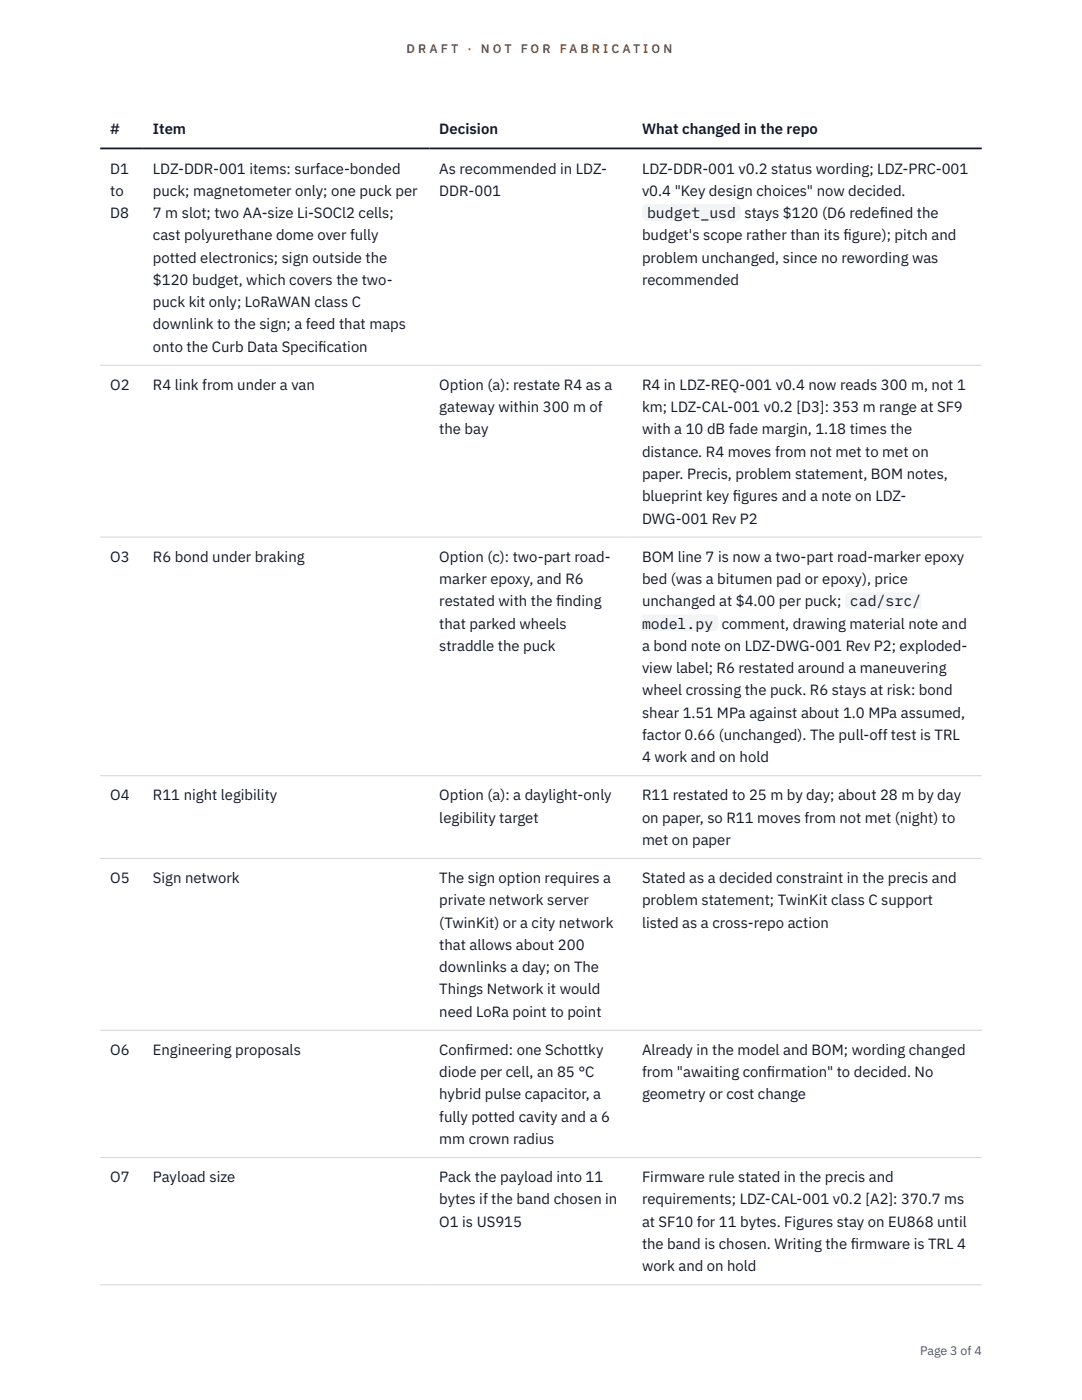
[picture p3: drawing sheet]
<svg xmlns="http://www.w3.org/2000/svg" width="216mm" height="279mm" viewBox="0 0 216 279" stroke-linecap="round" stroke-linejoin="round" font-family="sans-serif">
<defs><g id="words">
<g font-size="3" fill="#111827">
<text x="22" y="26.8">#</text>
<text x="30.5" y="26.8">Item</text>
<text x="87.7" y="26.8">Decision</text>
<text x="128.1" y="26.8">What changed in the repo</text>
<text x="22" y="34.6">D1</text>
<text x="30.5" y="34.6">LDZ-DDR-001 items: surface-bonded</text>
<text x="87.7" y="34.6">As recommended in LDZ-</text>
<text x="128.1" y="34.6">LDZ-DDR-001 v0.2 status wording; LDZ-PRC-001</text>
<text x="22" y="39.1">to</text>
<text x="30.5" y="39.1">puck; magnetometer only; one puck per</text>
<text x="87.7" y="39.1">DDR-001</text>
<text x="128.1" y="39.1">v0.4 &quot;Key design choices&quot; now decided.</text>
<text x="22" y="43.5">D8</text>
<text x="30.5" y="43.5">7 m slot; two AA-size Li-SOCl2 cells;</text>
<text x="30.5" y="48">cast polyurethane dome over fully</text>
<text x="128.1" y="48">budget's scope rather than its f</text>
<text x="129.1" y="43.5">budget_usd</text>
<text x="148.6" y="43.5">stays $120 (D6 redef</text>
<text x="168.3" y="48">igure); pitch and</text>
<text x="175.5" y="43.5">ined the</text>
<text x="30.5" y="52.4">potted electronics; sign outside the</text>
<text x="128.1" y="52.4">problem unchanged, since no rewording was</text>
<text x="30.5" y="56.9">$120 budget, which covers the two-</text>
<text x="128.1" y="56.9">recommended</text>
<text x="30.5" y="61.3">puck kit only; LoRaWAN class C</text>
<text x="30.5" y="65.7">downlink to the sign; a feed that maps</text>
<text x="30.5" y="70.2">onto the Curb Data Specif</text>
<text x="63.5" y="70.2">ication</text>
<text x="22" y="77.8">O2</text>
<text x="30.5" y="77.8">R4 link from under a van</text>
<text x="87.7" y="77.8">Option (a): restate R4 as a</text>
<text x="128.1" y="77.8">R4 in LDZ-REQ-001 v0.4 now reads 300 m, not 1</text>
<text x="87.7" y="82.3">gateway within 300 m of</text>
<text x="128.1" y="82.3">km; LDZ-CAL-001 v0.2 [D3]: 353 m range at SF9</text>
<text x="87.7" y="86.7">the bay</text>
<text x="128.1" y="86.7">with a 10 dB fade margin, 1.18 times the</text>
<text x="128.1" y="91.1">distance. R4 moves from not met to met on</text>
<text x="128.1" y="95.6">paper. Precis, problem statement, BOM notes,</text>
<text x="128.1" y="100">blueprint key f</text>
<text x="146.2" y="100">igures and a note on LDZ-</text>
<text x="128.1" y="104.5">DWG-001 Rev P2</text>
<text x="22" y="112.1">O3</text>
<text x="30.5" y="112.1">R6 bond under braking</text>
<text x="87.7" y="112.1">Option (c): two-part road-</text>
<text x="128.1" y="112.1">BOM line 7 is now a two-part road-marker epoxy</text>
<text x="87.7" y="116.5">marker epoxy, and R6</text>
<text x="128.1" y="116.5">bed (was a bitumen pad or epoxy), price</text>
<text x="87.7" y="121">restated with the f</text>
<text x="87.7" y="125.4">that parked wheels</text>
<text x="111" y="121">inding</text>
<text x="128.1" y="121">unchanged at $4.00 per puck;</text>
<text x="128.1" y="125.4">model.py</text>
<text x="144" y="125.4">comment, drawing material note and</text>
<text x="169.6" y="121">cad/src/</text>
<text x="87.7" y="129.9">straddle the puck</text>
<text x="128.1" y="129.9">a bond note on LDZ-DWG-001 Rev P2; exploded-</text>
<text x="128.1" y="134.3">view label; R6 restated around a maneuvering</text>
<text x="128.1" y="138.8">wheel crossing the puck. R6 stays at risk: bond</text>
<text x="128.1" y="143.2">shear 1.51 MPa against about 1.0 MPa assumed,</text>
<text x="128.1" y="147.7">factor 0.66 (unchanged). The pull-off test is TRL</text>
<text x="128.1" y="152.1">4 work and on hold</text>
<text x="22" y="159.7">O4</text>
<text x="30.5" y="159.7">R11 night legibility</text>
<text x="87.7" y="159.7">Option (a): a daylight-only</text>
<text x="128.1" y="159.7">R11 restated to 25 m by day; about 28 m by day</text>
<text x="87.7" y="164.2">legibility target</text>
<text x="128.1" y="164.2">on paper, so R11 moves from not met (night) to</text>
<text x="128.1" y="168.6">met on paper</text>
<text x="22" y="176.2">O5</text>
<text x="30.5" y="176.2">Sign network</text>
<text x="87.7" y="176.2">The sign option requires a</text>
<text x="128.1" y="176.2">Stated as a decided constraint in the precis and</text>
<text x="87.7" y="180.7">private network server</text>
<text x="87.7" y="185.1">(TwinKit) or a city network</text>
<text x="128.1" y="180.7">problem statement; TwinKit class C support</text>
<text x="128.1" y="185.1">listed as a cross-repo action</text>
<text x="87.7" y="189.6">that allows about 200</text>
<text x="87.7" y="194">downlinks a day; on The</text>
<text x="87.7" y="198.5">Things Network it would</text>
<text x="87.7" y="202.9">need LoRa point to point</text>
<text x="22" y="210.5">O6</text>
<text x="30.5" y="210.5">Engineering proposals</text>
<text x="87.7" y="210.5">Conf</text>
<text x="87.7" y="215">diode per cell, an 85 °C</text>
<text x="92.8" y="210.5">irmed: one Schottky</text>
<text x="128.1" y="210.5">Already in the model and BOM; wording changed</text>
<text x="128.1" y="215">from &quot;awaiting conf</text>
<text x="153" y="215">irmation&quot; to decided. No</text>
<text x="87.7" y="219.4">hybrid pulse capacitor, a</text>
<text x="128.1" y="219.4">geometry or cost change</text>
<text x="87.7" y="223.9">fully potted cavity and a 6</text>
<text x="87.7" y="228.3">mm crown radius</text>
<text x="22" y="235.9">O7</text>
<text x="30.5" y="235.9">Payload size</text>
<text x="87.7" y="235.9">Pack the payload into 11</text>
<text x="128.1" y="235.9">Firmware rule stated in the precis and</text>
<text x="87.7" y="240.4">bytes if the band chosen in</text>
<text x="87.7" y="244.8">O1 is US915</text>
<text x="128.1" y="240.4">requirements; LDZ-CAL-001 v0.2 [A2]: 370.7 ms</text>
<text x="128.1" y="244.8">at SF10 for 11 bytes. Figures stay on EU868 until</text>
<text x="128.1" y="249.3">the band is chosen. Writing the f</text>
<text x="169.7" y="249.3">irmware is TRL 4</text>
<text x="128.1" y="253.7">work and on hold</text>
</g>
<g font-size="2.5" fill="#b45309">
<text x="81.1" y="10.5">D R A F T</text>
<text x="93.3" y="10.5">·</text>
<text x="95.9" y="10.5">N O T</text>
<text x="103.9" y="10.5">F O R</text>
<text x="111.7" y="10.5">F A B R I C A T I O N</text>
</g>
<text font-size="2.5" fill="#4b5563" x="183.6" y="270.3">Page 3 of 4</text>
</g></defs>
<path d="M20 72.9h175.9M20 107.2h175.9M20 154.8h175.9M20 171.3h175.9M20 205.6h175.9M20 231h175.9M20 256.4h175.9" fill="none" stroke="#d1d5db" stroke-width=".2"/>
<path d="M20 29.6h175.9" fill="none" stroke="#111827" stroke-width=".35"/>
<g fill="#f3f4f6">
<path d="M128.1 40.7h19.8v3.4h-19.8z"/>
<path d="M168.6 118.2h15.2v3.4h-15.2z"/>
<path d="M128.1 122.6h15.2v3.4h-15.2z"/>
</g>
<use href="#words"/>
</svg>
